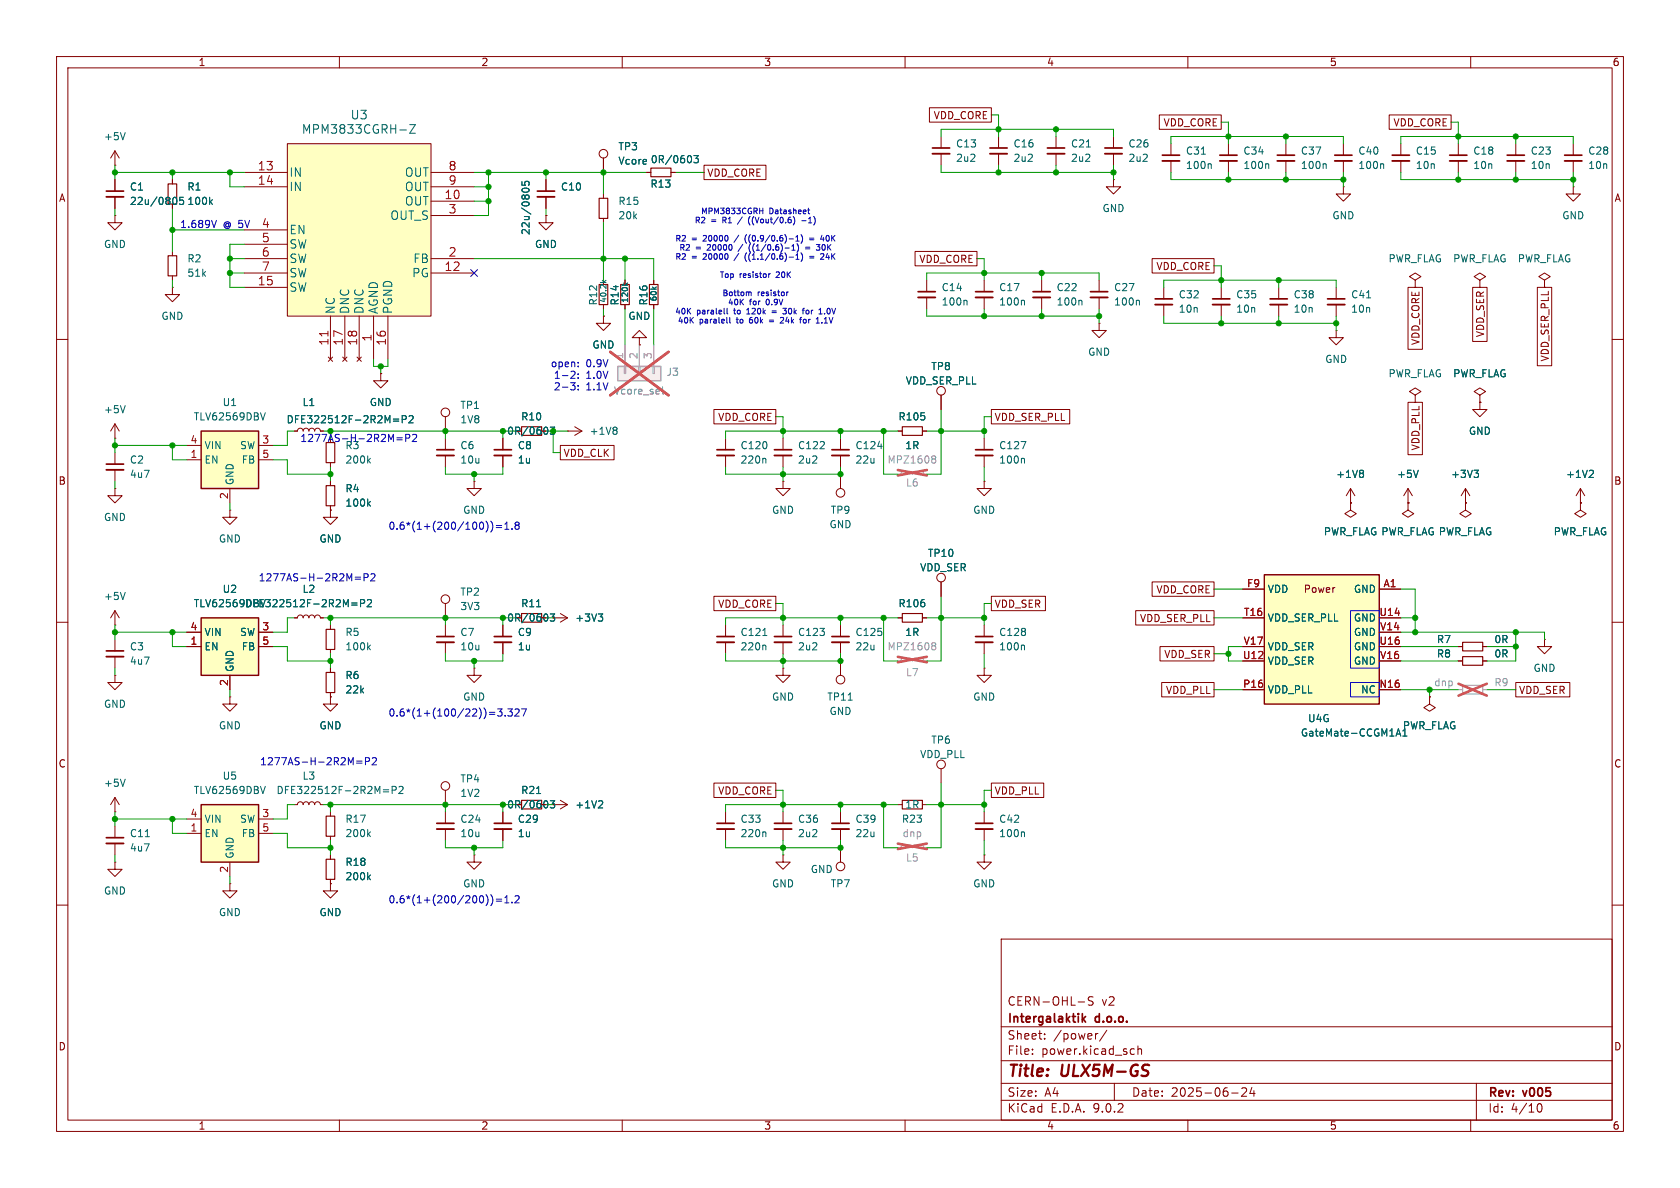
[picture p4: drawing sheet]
<svg xmlns="http://www.w3.org/2000/svg" width="297mm" height="210mm" viewBox="0 0 297 210" stroke-linecap="round" stroke-linejoin="round" font-family="sans-serif">
<defs><g id="words">
<g font-size="2.8" fill="#840000">
<text x="178" y="190.9">Title:</text>
<text x="187.7" y="190.9">ULX5M-GS</text>
</g>
<g font-size="2.1" fill="#006464">
<text x="53.3" y="23.9">MPM3833CGRH-Z</text>
<text x="61.9" y="21.3">U3</text>
<text x="51.1" y="31.5">IN</text>
<text x="51.1" y="34">IN</text>
<text x="71.5" y="31.5">OUT</text>
<text x="71.5" y="34">OUT</text>
<text x="51.1" y="41.6">EN</text>
<text x="68.9" y="39.1">OUT_S</text>
<text x="71.5" y="36.5">OUT</text>
<text x="51.1" y="44.2">SW</text>
<text x="51.1" y="46.7">SW</text>
<text x="73" y="46.7">FB</text>
<text x="51.1" y="49.2">SW</text>
<text x="51.1" y="51.8">SW</text>
<text x="72.8" y="49.2">PG</text>
<text x="59.4" y="55.6" transform="rotate(-90 59.4 55.6)">NC</text>
<text x="61.9" y="55.6" transform="rotate(-90 61.9 55.6)">DNC</text>
<text x="64.5" y="55.6" transform="rotate(-90 64.5 55.6)">DNC</text>
<text x="67" y="55.6" transform="rotate(-90 67 55.6)">AGND</text>
<text x="69.6" y="55.6" transform="rotate(-90 69.6 55.6)">PGND</text>
</g>
<g font-size="2.1" fill="#a90000">
<text x="45.5" y="30.2">13</text>
<text x="45.5" y="32.8">14</text>
<text x="78.5" y="35.3">10</text>
<text x="79.2" y="30.2">8</text>
<text x="79.2" y="32.8">9</text>
<text x="46.2" y="40.4">4</text>
<text x="79.2" y="37.8">3</text>
<text x="46.2" y="42.9">5</text>
<text x="46.2" y="45.5">6</text>
<text x="79.2" y="45.5">2</text>
<text x="45.5" y="50.5">15</text>
<text x="46.2" y="48">7</text>
<text x="78.5" y="48">12</text>
<text x="58.2" y="61.2" transform="rotate(-90 58.2 61.2)">11</text>
<text x="60.7" y="61.2" transform="rotate(-90 60.7 61.2)">17</text>
<text x="63.2" y="61.2" transform="rotate(-90 63.2 61.2)">18</text>
<text x="65.8" y="60.5" transform="rotate(-90 65.8 60.5)">1</text>
<text x="68.3" y="61.2" transform="rotate(-90 68.3 61.2)">16</text>
</g>
<g font-size="2.1" fill="#840000">
<text x="178" y="178">CERN-OHL-S</text>
<text x="194.7" y="178">v2</text>
<text x="178" y="184">Sheet:</text>
<text x="178" y="181.2">Intergalaktik</text>
<text x="186.2" y="184">/power/</text>
<text x="193.7" y="181.2">d.o.o.</text>
<text x="178" y="186.7">File:</text>
<text x="184.1" y="186.7">power.kicad_sch</text>
<text x="178" y="196.9">KiCad</text>
<text x="178" y="194.1">Size:</text>
<text x="184.7" y="194.1">A4</text>
<text x="185.7" y="196.9">E.D.A.</text>
<text x="193.3" y="196.9">9.0.2</text>
<text x="200" y="194.1">Date:</text>
<text x="207" y="194.1">2025-06-24</text>
<text x="263" y="194.3">Rev:</text>
<text x="263" y="196.9">Id:</text>
<text x="267.1" y="196.9">4/10</text>
<text x="269.4" y="194.3">v005</text>
</g>
<g font-size="1.8" fill="#840000">
<text x="35" y="11.9">1</text>
<text x="85" y="11.9">2</text>
<text x="135" y="11.9">3</text>
<text x="185" y="11.9">4</text>
<text x="235" y="11.9">5</text>
<text x="285" y="11.9">6</text>
<text x="165" y="21.3">VDD_CORE</text>
<text x="205.6" y="22.5">VDD_CORE</text>
<text x="246.2" y="22.5">VDD_CORE</text>
<text x="10.3" y="35.9">A</text>
<text x="124.9" y="31.4">VDD_CORE</text>
<text x="285.3" y="35.9">A</text>
<text x="162.4" y="46.7">VDD_CORE</text>
<text x="204.3" y="47.9">VDD_CORE</text>
<text x="262.6" y="59.7" transform="rotate(-90 262.6 59.7)">VDD_SER</text>
<text x="251.1" y="61.1" transform="rotate(-90 251.1 61.1)">VDD_CORE</text>
<text x="274" y="64" transform="rotate(-90 274 64)">VDD_SER_PLL</text>
<text x="89.6" y="77.1">0R/0603</text>
<text x="126.9" y="74.6">VDD_CORE</text>
<text x="175.7" y="74.6">VDD_SER_PLL</text>
<text x="99.5" y="81">VDD_CLK</text>
<text x="251.1" y="79.7" transform="rotate(-90 251.1 79.7)">VDD_PLL</text>
<text x="10.3" y="85.9">B</text>
<text x="285.3" y="85.9">B</text>
<text x="126.9" y="107.6">VDD_CORE</text>
<text x="175.7" y="107.6">VDD_SER</text>
<text x="204.3" y="105.1">VDD_CORE</text>
<text x="230.4" y="105">Power</text>
<text x="89.6" y="110.1">0R/0603</text>
<text x="201.4" y="110.2">VDD_SER_PLL</text>
<text x="205.7" y="116.5">VDD_SER</text>
<text x="206" y="122.9">VDD_PLL</text>
<text x="268.4" y="122.9">VDD_SER</text>
<text x="10.3" y="135.9">C</text>
<text x="285.3" y="135.9">C</text>
<text x="89.6" y="143.1">0R/0603</text>
<text x="126.9" y="140.7">VDD_CORE</text>
<text x="175.7" y="140.7">VDD_PLL</text>
<text x="10.3" y="185.9">D</text>
<text x="285.3" y="185.9">D</text>
<text x="35" y="199.9">1</text>
<text x="85" y="199.9">2</text>
<text x="135" y="199.9">3</text>
<text x="185" y="199.9">4</text>
<text x="235" y="199.9">5</text>
<text x="285" y="199.9">6</text>
</g>
<g font-size="1.8" fill="#006464">
<text x="18.3" y="25">+5V</text>
<text x="109.2" y="26.8">TP3</text>
<text x="109.2" y="29.3">Vcore 0R/0603</text>
<text x="168.9" y="26.3">C13</text>
<text x="168.9" y="28.8">2u2</text>
<text x="179.1" y="26.3">C16</text>
<text x="179.1" y="28.8">2u2</text>
<text x="189.2" y="26.3">C21</text>
<text x="189.2" y="28.8">2u2</text>
<text x="199.4" y="26.3">C26</text>
<text x="199.4" y="28.8">2u2</text>
<text x="209.6" y="27.5">C31</text>
<text x="219.7" y="27.5">C34</text>
<text x="229.9" y="27.5">C37</text>
<text x="240" y="27.5">C40</text>
<text x="250.2" y="27.5">C15</text>
<text x="260.4" y="27.5">C18</text>
<text x="270.5" y="27.5">C23</text>
<text x="280.7" y="27.5">C28</text>
<text x="22.9" y="33.9">C1</text>
<text x="33" y="33.9">R1</text>
<text x="99.1" y="33.9">C10</text>
<text x="114.9" y="33.4">R13</text>
<text x="209.6" y="30.1">100n</text>
<text x="219.7" y="30.1">100n</text>
<text x="229.9" y="30.1">100n</text>
<text x="240" y="30.1">100n</text>
<text x="250.2" y="30.1">10n</text>
<text x="260.4" y="30.1">10n</text>
<text x="270.5" y="30.1">10n</text>
<text x="280.7" y="30.1">10n</text>
<text x="22.9" y="36.4">22u/0805</text>
<text x="33" y="36.4">100k</text>
<text x="93.8" y="41.6" transform="rotate(-90 93.8 41.6)">22u/0805</text>
<text x="109.2" y="39">20k</text>
<text x="109.2" y="36.4">R15</text>
<text x="194.8" y="37.7">GND</text>
<text x="235.5" y="39">GND</text>
<text x="276.1" y="39">GND</text>
<text x="18.3" y="44">GND</text>
<text x="33" y="46.6">R2</text>
<text x="94.5" y="44">GND</text>
<text x="245.4" y="46.6">PWR_FLAG</text>
<text x="256.8" y="46.6">PWR_FLAG</text>
<text x="268.2" y="46.6">PWR_FLAG</text>
<text x="33" y="49.1">51k</text>
<text x="166.4" y="51.7">C14</text>
<text x="176.5" y="51.7">C17</text>
<text x="186.7" y="51.7">C22</text>
<text x="196.9" y="51.7">C27</text>
<text x="208.3" y="52.9">C32</text>
<text x="218.4" y="52.9">C35</text>
<text x="228.6" y="52.9">C38</text>
<text x="238.8" y="52.9">C41</text>
<text x="28.4" y="56.7">GND</text>
<text x="105.8" y="54.1" transform="rotate(-90 105.8 54.1)">R12</text>
<text x="109.6" y="54.1" transform="rotate(-90 109.6 54.1)">R14</text>
<text x="111" y="56.7">GND</text>
<text x="114.7" y="54.1" transform="rotate(-90 114.7 54.1)">R16</text>
<text x="166.4" y="54.2">100n</text>
<text x="176.5" y="54.2">100n</text>
<text x="186.7" y="54.2">100n</text>
<text x="196.9" y="54.2">100n</text>
<text x="208.3" y="55.5">10n</text>
<text x="218.4" y="55.5">10n</text>
<text x="228.6" y="55.5">10n</text>
<text x="238.8" y="55.5">10n</text>
<text x="104.6" y="61.8">GND</text>
<text x="164.5" y="65.6">TP8</text>
<text x="192.3" y="63.1">GND</text>
<text x="234.2" y="64.4">GND</text>
<text x="39.3" y="72">U1</text>
<text x="53.4" y="72">L1</text>
<text x="65.3" y="72">GND</text>
<text x="160" y="68.2">VDD_SER_PLL</text>
<text x="245.4" y="66.9">PWR_FLAG</text>
<text x="256.8" y="66.9">PWR_FLAG</text>
<text x="18.3" y="73.3">+5V</text>
<text x="34.2" y="74.5">TLV62569DBV</text>
<text x="50.6" y="75">DFE322512F-2R2M=P2</text>
<text x="81.3" y="72.5">TP1</text>
<text x="81.3" y="75">1V8</text>
<text x="92" y="74.5">R10</text>
<text x="104.1" y="77.1">+1V8</text>
<text x="158.7" y="74.5">R105</text>
<text x="259.6" y="77.1">GND</text>
<text x="22.9" y="82.1">C2</text>
<text x="36.1" y="79.6">VIN</text>
<text x="36.1" y="82.1">EN</text>
<text x="42.3" y="79.6">SW</text>
<text x="42.7" y="82.1">FB</text>
<text x="61" y="79.6">R3</text>
<text x="61" y="82.1">200k</text>
<text x="81.3" y="79.6">C6</text>
<text x="81.3" y="82.1">10u</text>
<text x="91.4" y="79.6">C8</text>
<text x="91.4" y="82.1">1u</text>
<text x="130.8" y="79.6">C120</text>
<text x="130.8" y="82.1">220n</text>
<text x="141" y="79.6">C122</text>
<text x="141" y="82.1">2u2</text>
<text x="151.1" y="79.6">C124</text>
<text x="151.1" y="82.1">22u</text>
<text x="159.9" y="79.6">1R</text>
<text x="176.5" y="79.6">C127</text>
<text x="176.5" y="82.1">100n</text>
<text x="22.9" y="84.7">4u7</text>
<text x="41.5" y="85.9" transform="rotate(-90 41.5 85.9)">GND</text>
<text x="61" y="87.2">R4</text>
<text x="61" y="89.8">100k</text>
<text x="236.1" y="84.7">+1V8</text>
<text x="246.9" y="84.7">+5V</text>
<text x="256.4" y="84.7">+3V3</text>
<text x="276.8" y="84.7">+1V2</text>
<text x="18.3" y="92.3">GND</text>
<text x="81.8" y="91">GND</text>
<text x="136.4" y="91">GND</text>
<text x="146.6" y="93.6">GND</text>
<text x="146.8" y="91">TP9</text>
<text x="172" y="91">GND</text>
<text x="233.9" y="94.8">PWR_FLAG PWR_FLAG PWR_FLAG</text>
<text x="274.6" y="94.8">PWR_FLAG</text>
<text x="38.6" y="96.1">GND</text>
<text x="56.4" y="96.1">GND</text>
<text x="162.6" y="101.2">VDD_SER</text>
<text x="163.9" y="98.7">TP10</text>
<text x="18.3" y="106.3">+5V</text>
<text x="34.2" y="107.5">TLV62569DBV</text>
<text x="39.3" y="105">U2</text>
<text x="43.2" y="107.5">DFE322512F-2R2M=P2</text>
<text x="53.4" y="105">L2</text>
<text x="81.3" y="105.5">TP2</text>
<text x="92" y="107.5">R11</text>
<text x="158.7" y="107.5">R106</text>
<text x="224" y="105">VDD</text>
<text x="239.3" y="105">GND</text>
<text x="36.1" y="112.6">VIN</text>
<text x="42.3" y="112.6">SW</text>
<text x="61" y="112.6">R5</text>
<text x="81.3" y="112.6">C7</text>
<text x="81.3" y="108.1">3V3</text>
<text x="91.4" y="112.6">C9</text>
<text x="101.6" y="110.1">+3V3</text>
<text x="130.8" y="112.6">C121</text>
<text x="141" y="112.6">C123</text>
<text x="151.1" y="112.6">C125</text>
<text x="159.9" y="112.6">1R</text>
<text x="176.5" y="112.6">C128</text>
<text x="224" y="110.1">VDD_SER_PLL</text>
<text x="239.3" y="110.1">GND</text>
<text x="239.3" y="112.6">GND</text>
<text x="253.9" y="113.9">R7</text>
<text x="264.1" y="113.9">0R</text>
<text x="22.9" y="115.2">C3</text>
<text x="22.9" y="117.7">4u7</text>
<text x="36.1" y="115.2">EN</text>
<text x="41.5" y="118.9" transform="rotate(-90 41.5 118.9)">GND</text>
<text x="42.7" y="115.2">FB</text>
<text x="61" y="115.2">100k</text>
<text x="81.3" y="115.2">10u</text>
<text x="91.4" y="115.2">1u</text>
<text x="130.8" y="115.2">220n</text>
<text x="141" y="115.2">2u2</text>
<text x="151.1" y="115.2">22u</text>
<text x="176.5" y="115.2">100n</text>
<text x="224" y="115.2">VDD_SER</text>
<text x="224" y="117.7">VDD_SER</text>
<text x="239.3" y="115.2">GND</text>
<text x="239.3" y="117.7">GND</text>
<text x="253.9" y="116.4">R8</text>
<text x="264.1" y="116.4">0R</text>
<text x="271" y="119">GND</text>
<text x="18.3" y="125.3">GND</text>
<text x="61" y="120.2">R6</text>
<text x="61" y="122.8">22k</text>
<text x="81.8" y="124.1">GND</text>
<text x="136.4" y="124.1">GND</text>
<text x="146.2" y="124.1">TP11</text>
<text x="172" y="124.1">GND</text>
<text x="224" y="122.8">VDD_PLL</text>
<text x="240.5" y="122.8">NC</text>
<text x="38.6" y="129.1">GND</text>
<text x="56.4" y="129.1">GND</text>
<text x="146.6" y="126.6">GND</text>
<text x="164.5" y="131.7">TP6</text>
<text x="229.9" y="130.4">GateMate-CCGM1A1</text>
<text x="231.1" y="127.9">U4G</text>
<text x="247.9" y="129.1">PWR_FLAG</text>
<text x="162.6" y="134.2">VDD_PLL</text>
<text x="18.3" y="139.3">+5V</text>
<text x="34.2" y="140.6">TLV62569DBV</text>
<text x="39.3" y="138">U5</text>
<text x="48.8" y="140.6">DFE322512F-2R2M=P2</text>
<text x="53.4" y="138">L3</text>
<text x="81.3" y="138.5">TP4</text>
<text x="81.3" y="141.1">1V2</text>
<text x="92" y="140.6">R21</text>
<text x="101.6" y="143.1">+1V2</text>
<text x="159.9" y="143.1">1R</text>
<text x="22.9" y="148.2">C11</text>
<text x="36.1" y="145.6">VIN</text>
<text x="36.1" y="148.2">EN</text>
<text x="42.3" y="145.6">SW</text>
<text x="42.7" y="148.2">FB</text>
<text x="61" y="145.6">R17</text>
<text x="61" y="148.2">200k</text>
<text x="81.3" y="145.6">C24</text>
<text x="81.3" y="148.2">10u</text>
<text x="91.4" y="148.2">1u</text>
<text x="91.4" y="145.6">C29</text>
<text x="130.8" y="148.2">220n</text>
<text x="130.8" y="145.6">C33</text>
<text x="141" y="145.6">C36</text>
<text x="141" y="148.2">2u2</text>
<text x="151.1" y="145.6">C39</text>
<text x="151.1" y="148.2">22u</text>
<text x="159.3" y="145.6">R23</text>
<text x="176.5" y="148.2">100n</text>
<text x="176.5" y="145.6">C42</text>
<text x="22.9" y="150.7">4u7</text>
<text x="41.5" y="151.9" transform="rotate(-90 41.5 151.9)">GND</text>
<text x="61" y="153.3">R18</text>
<text x="61" y="155.8">200k</text>
<text x="143.2" y="154.5">GND</text>
<text x="18.3" y="158.3">GND</text>
<text x="81.8" y="157.1">GND</text>
<text x="136.4" y="157.1">GND</text>
<text x="146.8" y="157.1">TP7</text>
<text x="172" y="157.1">GND</text>
<text x="38.6" y="162.2">GND</text>
<text x="56.4" y="162.2">GND</text>
</g>
<g font-size="1.8" fill="#0000c2">
<text x="31.7" y="40.4">1.689V</text>
<text x="39.5" y="40.4">@ 5V</text>
<text x="97.3" y="65">open:</text>
<text x="103.6" y="65">0.9V</text>
<text x="98" y="67">1-2:</text>
<text x="98" y="69.1">2-3:</text>
<text x="103.8" y="67">1.0V</text>
<text x="103.8" y="69.1">1.1V</text>
<text x="53" y="78.3">1277AS-H-2R2M=P2</text>
<text x="68.6" y="93.7">0.6*(1+(200/100))=1.8</text>
<text x="45.6" y="103">1277AS-H-2R2M=P2</text>
<text x="68.6" y="126.8">0.6*(1+(100/22))=3.327</text>
<text x="45.9" y="135.5">1277AS-H-2R2M=P2</text>
<text x="68.6" y="159.8">0.6*(1+(200/200))=1.2</text>
</g>
<g font-size="1.8" fill="#aaa">
<text x="110.2" y="63.6" transform="rotate(-90 110.2 63.6)">1</text>
<text x="112.8" y="63.6" transform="rotate(-90 112.8 63.6)">2</text>
<text x="115.3" y="63.6" transform="rotate(-90 115.3 63.6)">3</text>
</g>
<g font-size="1.8" fill="#989898">
<text x="108.4" y="70">Vcore_sel</text>
<text x="117.8" y="66.6">J3</text>
<text x="156.8" y="82.1">MPZ1608</text>
<text x="160.1" y="86.2">L6</text>
<text x="156.8" y="115.2">MPZ1608</text>
<text x="160.1" y="119.7">L7</text>
<text x="253.4" y="121.5">dnp</text>
<text x="264.1" y="121.5">R9</text>
<text x="159.5" y="148.2">dnp</text>
<text x="160.1" y="152.5">L5</text>
</g>
<g font-size="1.8" fill="#a90000">
<text x="33.6" y="78.5">4</text>
<text x="33.6" y="81">1</text>
<text x="46.3" y="78.5">3</text>
<text x="46.3" y="81">5</text>
<text x="40.4" y="88.3" transform="rotate(-90 40.4 88.3)">2</text>
<text x="220.4" y="103.9">F9</text>
<text x="244.5" y="103.9">A1</text>
<text x="33.6" y="111.5">4</text>
<text x="46.3" y="111.5">3</text>
<text x="219.8" y="109">T16</text>
<text x="243.8" y="109">U14</text>
<text x="243.9" y="111.5">V14</text>
<text x="33.6" y="114">1</text>
<text x="46.3" y="114">5</text>
<text x="219.6" y="116.6">U12</text>
<text x="219.8" y="114">V17</text>
<text x="243.8" y="114">U16</text>
<text x="243.9" y="116.6">V16</text>
<text x="40.4" y="121.4" transform="rotate(-90 40.4 121.4)">2</text>
<text x="219.7" y="121.7">P16</text>
<text x="243.8" y="121.7">N16</text>
<text x="33.6" y="144.5">4</text>
<text x="33.6" y="147.1">1</text>
<text x="46.3" y="144.5">3</text>
<text x="46.3" y="147.1">5</text>
<text x="40.4" y="154.4" transform="rotate(-90 40.4 154.4)">2</text>
</g>
<g font-size="1.4" fill="#0000c2">
<text x="122.7" y="39.7">R2</text>
<text x="123.8" y="38.1">MPM3833CGRH</text>
<text x="125.7" y="39.7">=</text>
<text x="127.9" y="39.7">R1</text>
<text x="133" y="39.7">((Vout/0.6)</text>
<text x="136" y="38.1">Datasheet</text>
<text x="142.7" y="39.7">-1)</text>
<text x="119.3" y="42.9">R2</text>
<text x="119.3" y="46.1">R2</text>
<text x="120" y="44.5">R2</text>
<text x="122.3" y="42.9">=</text>
<text x="122.3" y="46.1">=</text>
<text x="123" y="44.5">=</text>
<text x="124.5" y="42.9">20000</text>
<text x="124.5" y="46.1">20000</text>
<text x="125.2" y="44.5">20000</text>
<text x="131" y="44.5">/</text>
<text x="132.4" y="42.9">((0.9/0.6)-1)</text>
<text x="132.4" y="46.1">((1.1/0.6)-1)</text>
<text x="133.1" y="44.5">((1/0.6)-1)</text>
<text x="143.3" y="44.5">=</text>
<text x="145.6" y="44.5">30K</text>
<text x="146.3" y="42.9">40K</text>
<text x="146.3" y="46.1">24K</text>
<text x="127.1" y="49.3">Top</text>
<text x="127.6" y="52.6">Bottom</text>
<text x="130.7" y="49.3">resistor</text>
<text x="133.9" y="52.6">resistor</text>
<text x="137.4" y="49.3">20K</text>
<text x="119.3" y="55.8">40K</text>
<text x="119.7" y="57.4">40K</text>
<text x="123.2" y="55.8">paralell</text>
<text x="123.7" y="57.4">paralell</text>
<text x="128.6" y="54.2">40K</text>
<text x="130" y="55.8">to</text>
<text x="130.4" y="57.4">to</text>
<text x="132.5" y="55.8">120k</text>
<text x="132.5" y="54.2">for</text>
<text x="132.9" y="57.4">60k</text>
<text x="135.6" y="54.2">0.9V</text>
<text x="138.9" y="57.4">24k</text>
<text x="139.4" y="55.8">30k</text>
<text x="142.7" y="57.4">for</text>
<text x="143.1" y="55.8">for</text>
<text x="145.8" y="57.4">1.1V</text>
<text x="146.3" y="55.8">1.0V</text>
</g>
<g font-size="1.4" fill="#006464">
<text x="107.4" y="53.6" transform="rotate(-90 107.4 53.6)">40.2k</text>
<text x="111.2" y="53.6" transform="rotate(-90 111.2 53.6)">120k</text>
<text x="116.3" y="53.4" transform="rotate(-90 116.3 53.4)">60k</text>
</g>
</g></defs>
<g fill="none" stroke="#840000" stroke-width=".18">
<path d="M10 10h277v190h-277zM12 12h273v186h-273zM60 10v2M110 10v2M160 10v2M210 10v2M260 10v2M20.3 38.1v1.3h1.3l-1.3 1.2-1.3-1.2h1.3M20.3 38.1h.1M20.3 29.2h.1M20.3 26.7v2.5M20.3 31.8v2"/>
<path d="M20.3 34.8v2M20.3 26.7l-.7 1.2M20.3 26.7l.8 1.2M30.5 31.8v.7M106.7 34.3v.8M106.7 38.6v.8M196.8 31.8v1.2h1.3l-1.3 1.3-1.2-1.3h1.2M196.8 31.8h.1M196.8 24.1v2.1M196.8 27.2v2M207 25.4v2M207 28.4v2.1"/>
<path d="M217.2 25.4v2M217.2 28.4v2.1M30.5 50.8v1.3h1.2l-1.2 1.2-1.3-1.2h1.3M30.5 50.8h.1M30.5 44.5v.7M30.5 48.8v.7M194.3 49.5v2.1M194.3 52.6v2M205.7 50.8v2M205.7 53.8v2.1M215.9 50.8v2M215.9 53.8v2.1"/>
<path d="M10 60h2M52.1 76.2h.5l.1-.4 .4-.1 .3 .1 .2 .4 .1-.4 .4-.1 .4 .1 .1 .4 .2-.4 .3-.1 .4 .1 .1 .4 .2-.4 .3-.1 .4 .1 .1 .4h.5M285 60h2M58.4 81.8v.8M279.4 88.9v1.3l1 .6-1 .6-1-.6 1-.6M279.4 88.9h.1M279.4 86.4l-.8 1.2M279.4 86.4l.8 1.2M279.4 86.4v2.5M10 110h2M20.3 119.4v1.3h1.3l-1.3 1.2-1.3-1.2h1.3M20.3 119.4h.1"/>
<path d="M20.3 110.5h.1M20.3 108v2.5M20.3 113v2.1M20.3 116.1v2M20.3 108l-.7 1.2M20.3 108l.8 1.2M52.1 109.2h.5l.1-.3 .4-.2 .3 .2 .2 .3 .1-.3 .4-.2 .4 .2 .1 .3 .2-.3 .3-.2 .4 .2 .1 .3 .2-.3 .3-.2 .4 .2 .1 .3h.5M285 110h2M10 160h2M177 166h108v32h-108zM190.6 177.1h1.1M193.2 176.3l-.5-.1-.2 .1v.5l.6 .3 .1 .3-.2 .3-.6-.1"/>
<path d="M285 160h2M60 198v2M110 198v2M160 198v2M177 194.5h108M177 191.5h108M177 187.5h108M177 181.5h108M182.5 186.3v.1M182.5 185.5v.1M184.7 183.6v.1M184.7 182.8v.1"/>
<path d="M194.1 182.7l-.3 .1M195.7 182.1l-1.3 2M197 191.5v3M200.1 185.4l.4 .1M200.5 186.3l-.4 .1M201.2 185.5l.2-.1 .3 .1 .1 .9M201.2 184.9v1.5M210 198v2M217.7 193.2h1.2M219.5 192.4l.6-.1 .2 .1 .1 .3-.9 1.1h.9M221.3 192.2l-.3 1.1h.9M221.7 192.8v1"/>
<path d="M260 198v2M261 191.5v6.5M271.7 195.7l.2-.5 .2-.1a.81 .81 0 0 1 .6 .6 .81 .81 0 0 1-.3 .8h-.4l-.3-.5"/>
</g>
<path d="M202.9 188.2l.3 .1" fill="none" stroke="#840000" stroke-width=".4"/>
<path d="M18.8 33.8h3M195.3 26.2h3.1M205.5 27.4h3M215.6 27.4h3.1M192.8 51.6h3M204.2 52.8h3.1M214.4 52.8h3M18.8 115.1h3M191.3 179.2v1.5M191.9 179.7l-.6 .6M191.5 180.1l.4 .6" fill="none" stroke="#840000" stroke-width=".3"/>
<path d="M18.8 34.8h3M195.3 27.2h3.1M205.5 28.4h3M215.6 28.4h3.1M192.8 52.6h3M204.2 53.8h3.1M214.4 53.8h3M18.8 116.1h3" fill="none" stroke="#840000" stroke-width=".33"/>
<g fill="none" stroke="#006464" stroke-width=".18">
<path d="M22.1 23.4l-.4 1.3M30.7 34.9h.1a.68 .68 0 0 1 .5 .6 .68 .68 0 0 1-.5 .6h-.1M32.4 34.9h-.6l-.1 .6 .2-.1h.4l.2 .2-.1 .4-.2 .1-.5-.1M37.2 35.7l.3 .4M37.5 35.3l-.4 .5M212.4 27.3h.7M214 28.9l.1 .2v.7M224.1 28.9l.2 .2v.7M201.3 53.1l.1 .2v.6M69.5 74.1h1M69.5 74.4h1M71.1 74.1h.6l.1-.2v-.3l-.7-.1v1.2"/>
<path d="M72.3 73.6l.5-.1 .2 .3-.7 .9h.7M65.1 81.4l.4 .5M65.5 81l-.5 .5M281.5 83.1l.2 .3-.1 .3-.7 .7h.8M22.1 104.7l-.4 1.3M62.2 106.6h.9M62.2 107h.9M63.7 106.7l.6-.1 .2-.2-.1-.3-.7-.1v1.3M65 106.1l.4-.1 .3 .4-.8 .9h.8"/>
</g>
<path d="M29.7 32.5h1.5v3.6h-1.5zM105.9 35.1h1.5v3.5h-1.5zM29.7 45.2h1.5v3.6h-1.5zM57.7 78.2h1.5v3.6h-1.5z" fill="none" stroke="#840000" stroke-width=".2"/>
<path d="M35.6 109.2h10.1v10.2h-10.1z" fill="#ffffc2"/>
<path d="M35.6 109.2h10.1v10.2h-10.1z" fill="none" stroke="#840000" stroke-width=".25"/>
<g fill="none" stroke="#840000" stroke-width=".18">
<path d="M114.3 30.5h.8M118.6 30.5h.8M106.7 55.9v1.3h1.2l-1.2 1.2-1.3-1.2h1.3M106.7 55.9h.1M106.7 49.5v.8M106.7 53.8v.8M20.3 77.5h.1M20.3 74.9v2.6M20.3 74.9l-.7 1.3M20.3 74.9l.8 1.3M100.3 76.2h.1M100.3 76.2h2.6"/>
<path d="M101.6 75.4l1.3 .8M102.9 76.2l-1.3 .8M20.3 86.4v1.2h1.3l-1.3 1.3-1.3-1.3h1.3M20.3 86.4h.1M20.3 80v2M20.3 83.1v2M40.6 90.2v1.2h1.3l-1.3 1.3-1.2-1.3h1.2M40.6 90.2h.1M238.8 88.9h.1M238.8 88.9v1.3l1 .6-1 .6-1.1-.6 1.1-.6M238.8 86.4l-.8 1.2M238.8 86.4l.7 1.2"/>
<path d="M238.8 86.4v2.5M248.9 88.9v1.3l1 .6-1 .6-1-.6 1-.6M248.9 88.9h.1M248.9 86.4l-.7 1.2M248.9 86.4l.8 1.2M248.9 86.4v2.5M259.1 88.9h.1M259.1 88.9v1.3l1 .6-1 .6-1-.6 1-.6M259.1 86.4l-.8 1.2M259.1 86.4l.7 1.2M259.1 86.4v2.5M33 111.8h2.6"/>
<path d="M33 114.3h2.6M40.6 119.4v2.5M45.7 111.8h2.6M45.7 114.3h2.6M58.4 110.5v.8M58.4 114.8v.8M257.8 114.3h.8M257.8 116.8h.8M262.1 114.3h.8M262.1 116.8h.8M273 113v1.3h1.3l-1.3 1.3-1.2-1.3h1.2M273 113h.1"/>
<path d="M40.6 123.2v1.3h1.3l-1.3 1.2-1.2-1.2h1.2M40.6 123.2h.1M252.7 123.2v1.3l1 .6-1 .6-1-.6 1-.6M252.7 123.2h.1"/>
</g>
<g fill="none" stroke="#006464" stroke-width=".18">
<path d="M122.2 27.7v.8M122.7 27.5h.8l-.5 .5 .4 .1v.6l-.2 .1-.5-.1M106.5 49.6l.3 .3M107.1 49.6l-.3 .2M22.1 71.7l-.4 1.3M96.8 75.8v.7M97.3 75.5h.8l-.5 .5 .4 .1v.6l-.2 .1-.5-.1M108.8 75.5l.3 .3-.3 .3 .3 .2v.2l-.3 .3M240.8 83.1l.3 .3-.3 .3 .3 .2v.3l-.3 .2M250.7 83.1l-.4 1.3M260.6 83.1h.8l-.4 .5M261.1 83.6l.3 .3v.3l-.3 .2"/>
<path d="M65.1 114.4l.4 .5M65.5 114l-.5 .5"/>
</g>
<path d="M115.1 29.7h3.5v1.5h-3.5zM105.9 50.3h1.5v3.5h-1.5zM92.2 75.4h3.6v1.6h-3.6zM57.7 111.3h1.5v3.5h-1.5zM258.6 116.1h3.5v1.5h-3.5zM258.6 113.5h3.5v1.6h-3.5z" fill="none" stroke="#840000" stroke-width=".2"/>
<path d="M18.8 82h3" fill="none" stroke="#840000" stroke-width=".3"/>
<path d="M18.8 83.1h3" fill="none" stroke="#840000" stroke-width=".33"/>
<path d="M258.6 121.2h3.5v1.5h-3.5z" fill="none" stroke="#a1a1a1" stroke-width=".2"/>
<path d="M257.8 121.9h.8M262.1 121.9h.8" fill="none" stroke="#a1a1a1" stroke-width=".18"/>
<path d="M257.8 120.9l5.1 2.1M262.9 120.9l-5.1 2.1" fill="none" stroke="#e65255" stroke-width=".46"/>
<path d="M35.6 76.2h10.1v10.2h-10.1z" fill="#ffffc2"/>
<path d="M35.6 76.2h10.1v10.2h-10.1z" fill="none" stroke="#840000" stroke-width=".25"/>
<g fill="none" stroke="#840000" stroke-width=".18">
<path d="M106.7 27.9v2.6M166.4 24.1v2.1M166.4 27.2v2M176.5 24.1v2.1M176.5 27.2v2M186.7 24.1v2.1M186.7 27.2v2M110.5 49.5v.8M110.5 53.8v.8M163.8 49.5v2.1M163.8 52.6v2M174 49.5v2.1"/>
<path d="M174 52.6v2M184.1 49.5v2.1M184.1 52.6v2M194.3 57.2v1.2h1.3l-1.3 1.3-1.3-1.3h1.3M194.3 57.2h.1M33 78.7h2.6M45.7 78.7h2.6M138.4 77.5v2M148.6 77.5v2M158.7 76.2h.8M163.1 76.2h.7M166.4 69.9v2.5"/>
<path d="M174 77.5v2M33 81.3h2.6M40.6 86.4v2.5M45.7 81.3h2.6M58.4 90.2v1.2h1.3l-1.3 1.3-1.3-1.3h1.3M58.4 90.2h.1M58.4 85.1v.8M58.4 89.4v.8M138.4 85.1v1.3h1.3l-1.3 1.2-1.2-1.2h1.2M138.4 85.1h.1M138.4 80.5v2.1M148.6 80.5v2.1"/>
<path d="M148.6 83.8v2.6M174 85.1v1.3h1.3l-1.3 1.2-1.3-1.2h1.3M174 85.1h.1M174 80.5v2.1M128.3 110.5v2M128.3 113.5v2.1M174 118.1v1.3h1.3l-1.3 1.3-1.3-1.3h1.3M174 118.1h.1M166.4 135.9v2.5M20.3 152.4v1.3h1.3l-1.3 1.2-1.3-1.2h1.3M20.3 152.4h.1M20.3 146.1v2"/>
<path d="M20.3 149.1v2M138.4 151.1v1.3h1.3l-1.3 1.3-1.2-1.3h1.2M138.4 151.1h.1M158.7 142.2h.8M163.1 142.2h.7M174 151.1v1.3h1.3l-1.3 1.3-1.3-1.3h1.3M174 151.1h.1M174 143.5v2M174 146.6v2"/>
<circle cx="106.7" cy="27.2" r=".76"/>
<circle cx="166.4" cy="69.1" r=".76"/>
<circle cx="148.6" cy="87.1" r=".76"/>
<circle cx="166.4" cy="135.1" r=".76"/>
</g>
<g fill="none" stroke="#006464" stroke-width=".18">
<path d="M192.1 26h.7M110.3 50l.4 .4M110.9 50l-.3 .3M170.8 53.1l.2 .2v.6M180.9 53.1l.2 .2v.6M191.1 53.1l.2 .2v.6M46.9 73l-.4 1.2M155.2 78.9h.8M180.5 78.1h.9l-.6 1.2M65.1 89l.4 .5M65.5 88.6l-.5 .5M180.9 81l.2 .2v.7"/>
<path d="M134.9 112.3h.7M135.2 114l.2 .2v.7M25.7 147.9h.7M180.9 147.1l.2 .1v.7"/>
</g>
<path d="M109.7 50.3h1.6v3.5h-1.6zM159.5 75.4h3.6v1.6h-3.6zM57.7 85.9h1.5v3.5h-1.5zM159.5 141.5h3.6v1.5h-3.6z" fill="none" stroke="#840000" stroke-width=".2"/>
<path d="M158.7 83.8h.6l.1-.3 .4-.2 .3 .2 .2 .3 .1-.3 .4-.2 .3 .2 .2 .3 .1-.3 .4-.2 .4 .2 .1 .3 .2-.3 .3-.2 .4 .2 .1 .3h.5M158.7 149.9h.6l.1-.4 .4-.1 .3 .1 .2 .4 .1-.4 .4-.1 .3 .1 .2 .4 .1-.4 .4-.1 .4 .1 .1 .4 .2-.4 .3-.1 .4 .1 .1 .4h.5" fill="none" stroke="#a1a1a1" stroke-width=".18"/>
<path d="M164.9 80.6h.3l.2 .2-.2 .3M164.9 81.1h.3M165.2 81.1l.2 .3v.2l-.1 .2-.4 .1" fill="none" stroke="#989898" stroke-width=".18"/>
<path d="M158.7 83.1l5.2 .9M163.9 83.1l-5.2 .9M158.7 149.1l5.2 1M163.9 149.1l-5.2 1" fill="none" stroke="#e65255" stroke-width=".46"/>
<path d="M164.8 26.2h3.1M175 26.2h3.1M185.2 26.2h3M162.3 51.6h3.1M172.5 51.6h3M182.6 51.6h3.1M136.9 79.5h3.1M147.1 79.5h3M172.5 79.5h3M126.7 112.5h3.1M18.8 148.1h3M172.5 145.5h3" fill="none" stroke="#840000" stroke-width=".3"/>
<path d="M164.8 27.2h3.1M175 27.2h3.1M185.2 27.2h3M162.3 52.6h3.1M172.5 52.6h3M182.6 52.6h3.1M136.9 80.5h3.1M147.1 80.5h3M172.5 80.5h3M126.7 113.5h3.1M18.8 149.1h3M172.5 146.6h3" fill="none" stroke="#840000" stroke-width=".33"/>
<path d="M35.6 142.2h10.1v10.2h-10.1z" fill="#ffffc2"/>
<path d="M35.6 142.2h10.1v10.2h-10.1z" fill="none" stroke="#840000" stroke-width=".25"/>
<g fill="none" stroke="#840000" stroke-width=".18">
<path d="M113 59.7h1.3l-1.3-1.3-1.2 1.3h1.2v1.3M113 61h.1M128.3 77.5v2M128.3 80.5v2.1M138.4 110.5v2M138.4 113.5v2.1M148.6 110.5v2M148.6 113.5v2.1M158.7 109.2h.8M163.1 109.2h.7M20.3 143.5h.1M20.3 141l-.7 1.2"/>
<path d="M20.3 141l.8 1.2M20.3 141v2.5M33 144.8h2.6M33 147.3h2.6M40.6 152.4v2.5M45.7 144.8h2.6M45.7 147.3h2.6"/>
</g>
<path d="M135.2 81l.2 .2v.7M22.1 137.7l-.4 1.3M46.9 139l-.4 1.3" fill="none" stroke="#006464" stroke-width=".18"/>
<path d="M126.7 79.5h3.1M136.9 112.5h3.1M147.1 112.5h3" fill="none" stroke="#840000" stroke-width=".3"/>
<path d="M126.7 80.5h3.1M136.9 113.5h3.1M147.1 113.5h3" fill="none" stroke="#840000" stroke-width=".33"/>
<path d="M159.5 108.5h3.6v1.5h-3.6z" fill="none" stroke="#840000" stroke-width=".2"/>
<path d="M158.7 116.8h.6l.1-.3 .4-.2 .3 .2 .2 .3 .1-.3 .4-.2 .3 .2 .2 .3 .1-.3 .4-.2 .4 .2 .1 .3 .2-.3 .3-.2 .4 .2 .1 .3h.5" fill="none" stroke="#a1a1a1" stroke-width=".18"/>
<path d="M164.9 113.6h.3l.2 .3-.2 .3M164.9 114.2h.3M165.2 114.2l.2 .2v.2l-.1 .2-.4 .1" fill="none" stroke="#989898" stroke-width=".18"/>
<path d="M158.7 116.1l5.2 1M163.9 116.1l-5.2 1" fill="none" stroke="#e65255" stroke-width=".46"/>
<path d="M50.8 25.4h25.4v30.5h-25.4z" fill="#ffffc2"/>
<g fill="none" stroke="#840000" stroke-width=".18">
<path d="M43.2 30.5h7.6M43.2 33h7.6M50.8 25.4h25.4v30.5h-25.4zM76.2 30.5h7.6M76.2 33h7.6M76.2 35.6h7.6M76.2 38.1h7.6M43.2 40.6h7.6M43.2 43.2h7.6M43.2 45.7h7.6M43.2 48.3h7.6M43.2 50.8h7.6"/>
<path d="M58.4 55.9v7.6M61 55.9v7.6M63.5 55.9v7.6M66 55.9v7.6M68.6 55.9v7.6M76.2 45.7h7.6M76.2 48.3h7.6M58 63.1l.8 .8M58.8 63.1l-.8 .8M60.6 63.1l.7 .8M61.3 63.1l-.7 .8M63.1 63.1l.8 .8"/>
<path d="M63.9 63.1l-.8 .8"/>
</g>
<path d="M58 58.5v.9" fill="none" stroke="#a90000" stroke-width=".18"/>
<path d="M72.4 22h1l-1 1.6h1" fill="none" stroke="#006464" stroke-width=".18"/>
<path d="M109.2 64.8h7.6v2.5h-7.6z" fill="#f0f0f0"/>
<path d="M109.2 64.8h7.6v2.5h-7.6z" fill="none" stroke="#a1a1a1" stroke-width=".25"/>
<path d="M110.4 64.8h.2v1.2h-.2zM110.5 61v3.8M112.9 64.8h.3v1.2h-.3zM113 61v3.8M115.4 64.8h.3v1.2h-.3zM115.6 61v3.8" fill="none" stroke="#a1a1a1" stroke-width=".18"/>
<path d="M117.1 68.4v1.1l.2 .2" fill="none" stroke="#989898" stroke-width=".18"/>
<path d="M107.9 62.2l10.3 7.7M118.2 62.2l-10.3 7.7" fill="none" stroke="#e65255" stroke-width=".46"/>
<path d="M114.8 50.3h1.5v3.5h-1.5zM92.2 108.5h3.6v1.5h-3.6zM57.7 151.9h1.5v3.5h-1.5zM57.7 144.3h1.5v3.5h-1.5zM92.2 141.5h3.6v1.5h-3.6z" fill="none" stroke="#840000" stroke-width=".2"/>
<g fill="none" stroke="#840000" stroke-width=".18">
<path d="M96.5 38.1v1.3h1.3l-1.3 1.2-1.3-1.2h1.3M96.5 38.1h.1M96.5 31.8v2M96.5 34.8v2M237.5 33v1.3h1.3l-1.3 1.3-1.3-1.3h1.3M237.5 33h.1M237.5 25.4v2M237.5 28.4v2.1M268 25.4v2M268 28.4v2.1M278.1 33v1.3h1.3l-1.3 1.3-1.2-1.3h1.2M278.1 33h.1"/>
<path d="M278.1 25.4v2M278.1 28.4v2.1M115.6 49.5v.8M115.6 53.8v.8M226.1 50.8v2M226.1 53.8v2.1M236.2 58.4v1.3h1.3l-1.3 1.3-1.3-1.3h1.3M236.2 58.4h.1M236.2 50.8v2M236.2 53.8v2.1M261.6 49.5l1-.6-1-.6-1 .6 1 .6v1.3M273 49.5l1.1-.6-1.1-.6-1 .6 1 .6v1.3"/>
<path d="M273 50.8h.1M67.3 66v1.3h1.3l-1.3 1.3-1.3-1.3h1.3M67.3 66h.1M78.7 106.7v2.5M88.9 110.5v2M88.9 113.5v2.1M97.8 109.2h.1M97.8 109.2h2.5M99.1 108.5l1.2 .7M100.3 109.2l-1.2 .8M138.4 118.1v1.3h1.3l-1.3 1.3-1.2-1.3h1.2M138.4 118.1h.1"/>
<path d="M148.6 116.8v2.6M166.4 102.9v2.5M174 110.5v2M174 113.5v2.1M40.6 156.2v1.3h1.3l-1.3 1.3-1.2-1.3h1.2M40.6 156.2h.1M58.4 156.2v1.3h1.3l-1.3 1.3-1.3-1.3h1.3M58.4 156.2h.1M58.4 143.5v.8M58.4 147.8v.8M58.4 151.1v.8M58.4 155.4v.8"/>
<path d="M97.8 142.2h.1M97.8 142.2h2.5M99.1 141.5l1.2 .7M100.3 142.2l-1.2 .8M128.3 143.5v2M128.3 146.6v2M138.4 143.5v2M138.4 146.6v2M148.6 143.5v2M148.6 146.6v2M148.6 149.9v2.5"/>
<circle cx="78.7" cy="105.9" r=".76"/>
<circle cx="166.4" cy="102.1" r=".76"/>
<circle cx="148.6" cy="120.1" r=".76"/>
<circle cx="148.6" cy="153.2" r=".76"/>
</g>
<path d="M95 33.8h3M236 27.4h3M266.4 27.4h3.1M276.6 27.4h3.1M224.5 52.8h3.1M234.7 52.8h3M87.4 112.5h3M172.5 112.5h3M126.7 145.5h3.1M136.9 145.5h3.1M147.1 145.5h3" fill="none" stroke="#840000" stroke-width=".3"/>
<path d="M95 34.8h3M236 28.4h3M266.4 28.4h3.1M276.6 28.4h3.1M224.5 53.8h3.1M234.7 53.8h3M87.4 113.5h3M172.5 113.5h3M126.7 146.6h3.1M136.9 146.6h3.1M147.1 146.6h3" fill="none" stroke="#840000" stroke-width=".33"/>
<g fill="none" stroke="#006464" stroke-width=".18">
<path d="M92.3 32.1v.6l.6 .1-.1-.2v-.4l.2-.1h.4l.1 .2-.1 .5M92.3 33.8v-.1a.68 .68 0 0 1 .6-.5 .68 .68 0 0 1 .6 .5v.1M244.4 28.9l.2 .2v.7M241.6 52.7h.7M94.9 107.3h.7M96.8 108.8v.8M97.3 108.5h.8l-.5 .5 .4 .1v.6l-.2 .1-.5-.1M105.8 108.5h.7l-.4 .5M106.3 109l.2 .3v.3l-.2 .2M180.9 114l.2 .2v.7M150 123.8h.7M65.1 155l.4 .5"/>
<path d="M65.1 147.4l.4 .5M65.5 154.7l-.5 .5M65.5 147.1l-.5 .4M94.9 140.3h.7M96.8 141.8v.8M97.3 141.5h.8l-.5 .5 .4 .2v.5l-.2 .1-.5-.1M106.3 141.5l.2 .3v.3l-.7 .7h.7M135.2 147.1l.2 .1v.7"/>
</g>
<path d="M223.5 101.6h20.3v22.9h-20.3z" fill="#ffffc2"/>
<path d="M223.5 101.6h20.3v22.9h-20.3z" fill="none" stroke="#840000" stroke-width=".25"/>
<g fill="none" stroke="#840000" stroke-width=".18">
<path d="M164.3 19h11v2.6h-11zM20.3 31.8v2M20.3 34.8v2M30.5 31.8v.7M96.5 38.1h.1M96.5 31.8v2M96.5 34.8v2M106.7 27.9v2.6M114.3 30.5h.8M118.6 30.5h.8M124.5 29.2h10.9v2.6h-10.9zM205 20.3h10.9v2.6h-10.9z"/>
<path d="M227.3 25.4v2M227.3 28.4v2.1M245.6 20.3h10.9v2.6h-10.9zM247.6 25.4v2M247.6 28.4v2.1M257.8 25.4v2M257.8 28.4v2.1M106.7 55.9h.1M110.5 49.5v.8M110.5 53.8v.8M115.6 49.5v.8M115.6 53.8v.8"/>
<path d="M161.8 44.4h10.9v2.6h-10.9zM203.7 45.7h10.9v2.6h-10.9zM248.9 50.8h2.6v10.9h-2.6zM250.2 49.5l1-.6-1-.6-1 .6 1 .6v1.3M260.3 50.8h2.6v9.6h-2.6zM271.8 50.8h2.5v13.9h-2.5zM52.1 76.2h.5M56.6 76.2h.5M67.3 66h.1M78.7 73.7v2.5M78.7 77.5v2M88.9 77.5v2"/>
<path d="M99.1 78.7h9.5v2.6h-9.5zM113 61h.1M126.2 72.4h11v2.5h-11zM158.7 76.2h.8M163.1 76.2h.7M166.4 69.9v2.5M175.3 72.4h13.8v2.5h-13.8zM248.9 71.1h2.6v9.3h-2.6zM250.2 69.9l1-.7-1-.6-1 .6 1 .7v1.2M250.2 71.1h.1M261.6 69.9l1-.7-1-.6-1 .6 1 .7v1.2M261.6 71.1h.1"/>
<path d="M261.6 71.1v1.3h1.3l-1.3 1.3-1.3-1.3h1.3M58.4 90.2h.1M58.4 85.1v.8M58.4 89.4v.8M78.7 80.5v2.1M83.8 85.1v1.3h1.3l-1.3 1.2-1.3-1.2h1.3M83.8 85.1h.1M88.9 80.5v2.1M238.8 88.9h.1M248.9 88.9h.1M259.1 88.9h.1M279.4 88.9h.1"/>
<path d="M33 114.3h2.6M33 111.8h2.6M40.6 119.4v2.5M45.7 114.3h2.6M45.7 111.8h2.6M52.1 109.2h.5M56.6 109.2h.5M58.4 118.1v.8M78.7 110.5v2M78.7 113.5v2.1M83.8 118.1v1.3h1.3l-1.3 1.3-1.3-1.3h1.3M83.8 118.1h.1"/>
<path d="M88.9 110.5v2M88.9 113.5v2.1M97.8 109.2h.1M126.2 105.4h11v2.6h-11zM158.7 109.2h.8M163.1 109.2h.7M166.4 102.9v2.5M175.3 105.4h9.5v2.6h-9.5zM200.8 107.9h13.8v2.6h-13.8zM203.7 102.9h10.9v2.5h-10.9zM205.1 114.3h9.5v2.5h-9.5zM219.7 104.1h3.8"/>
<path d="M219.7 109.2h3.8M219.7 114.3h3.8M219.7 116.8h3.8M243.8 104.1h3.8M243.8 109.2h3.8M243.8 114.3h3.8M243.8 116.8h3.8M243.8 111.8h3.8M257.8 114.3h.8M257.8 116.8h.8M262.1 114.3h.8M262.1 116.8h.8"/>
<path d="M58.4 123.2v1.3h1.3l-1.3 1.2-1.3-1.2h1.3M58.4 123.2h.1M58.4 122.4v.8M78.7 139.7v2.5M126.2 138.4h11v2.6h-11zM175.3 138.4h9.2v2.6h-9.2zM205.4 120.6h9.2v2.6h-9.2zM219.7 121.9h3.8M243.8 121.9h3.8M252.7 123.2h.1M268 120.6h9.5v2.6h-9.5zM52.1 142.2h.5l.1-.3 .4-.2 .3 .2 .2 .3 .1-.3 .4-.2 .4 .2 .1 .3 .2-.3 .3-.2 .4 .2 .1 .3 .2-.3 .3-.2 .4 .2 .1 .3h.5"/>
<path d="M58.4 156.2h.1M58.4 151.1v.8M58.4 155.4v.8M78.7 143.5v2M78.7 146.6v2M83.8 151.1v1.3h1.3l-1.3 1.3-1.3-1.3h1.3M83.8 151.1h.1M88.9 143.5v2M88.9 146.6v2M97.8 142.2h.1"/>
<circle cx="78.7" cy="72.9" r=".76"/>
<circle cx="78.7" cy="138.9" r=".76"/>
</g>
<g fill="none" stroke="#006464" stroke-width=".18">
<path d="M30.7 34.9h.1a.68 .68 0 0 1 .5 .6 .68 .68 0 0 1-.5 .6h-.1M32.4 34.9h-.6l-.1 .6 .2-.1h.4l.2 .2-.1 .4-.2 .1-.5-.1M37.2 35.7l.3 .4M37.5 35.3l-.4 .5M92.3 32.1v.6l.6 .1-.1-.2v-.4l.2-.1h.4l.1 .2-.1 .5M92.3 33.8v-.1a.68 .68 0 0 1 .6-.5 .68 .68 0 0 1 .6 .5v.1M122.2 27.7v.8M122.7 27.5h.8l-.5 .5 .4 .1v.6l-.2 .1-.5-.1M234.3 28.9l.2 .2v.7M110.3 50l.4 .4M110.9 50l-.3 .3M69.5 74.1h1"/>
<path d="M69.5 74.4h1M71.1 74.1h.6l.1-.2v-.3l-.7-.1v1.2M72.3 73.6l.5-.1 .2 .3-.7 .9h.7M96.8 75.8v.7M97.3 75.5h.8l-.5 .5 .4 .1v.6l-.2 .1-.5-.1M65.1 89l.4 .5M65.5 88.6l-.5 .5M240.8 83.1l.3 .3-.3 .3 .3 .2v.3l-.3 .2M250.7 83.1l-.4 1.3M260.6 83.1h.8l-.4 .5M261.1 83.6l.3 .3v.3l-.3 .2M281.5 83.1l.2 .3-.1 .3-.7 .7h.8"/>
<path d="M62.2 106.6h.9M62.2 107h.9M63.7 106.7l.6-.1 .2-.2-.1-.3-.7-.1v1.3M65 106.1l.4-.1 .3 .4-.8 .9h.8M94.9 107.3h.7M96.8 108.8v.8M97.3 108.5h.8l-.5 .5 .4 .1v.6l-.2 .1-.5-.1M105.8 108.5h.7l-.4 .5M106.3 109l.2 .3v.3l-.2 .2M67.8 139.6h.9M67.8 140h.9M69.3 139.7l.6-.1 .2-.2-.1-.3-.7-.1v1.3"/>
<path d="M70.5 139.1l.5-.1 .3 .4-.8 .9h.8M246.8 130.1l.4-1.3 .4 1.3M246.9 129.8h.6M248 130.1h.7M248.4 128.8v1.3M65.1 155l.4 .5M65.5 154.7l-.5 .5M94.9 140.3h.7M96.8 141.8v.8M97.3 141.5h.8l-.5 .5 .4 .2v.5l-.2 .1-.5-.1M106.3 141.5l.2 .3v.3l-.7 .7h.7"/>
</g>
<path d="M57.7 118.9h1.5v3.5h-1.5z" fill="none" stroke="#840000" stroke-width=".2"/>
<path d="M225.8 27.4h3.1M246.1 27.4h3.1M256.3 27.4h3M77.2 79.5h3.1M87.4 79.5h3M77.2 112.5h3.1M77.2 145.5h3.1M87.4 145.5h3" fill="none" stroke="#840000" stroke-width=".3"/>
<path d="M225.8 28.4h3.1M246.1 28.4h3.1M256.3 28.4h3M77.2 80.5h3.1M87.4 80.5h3M77.2 113.5h3.1M77.2 146.6h3.1M87.4 146.6h3" fill="none" stroke="#840000" stroke-width=".33"/>
<g fill="none" stroke="#009600" stroke-width=".18">
<path d="M20.3 30.5h22.9M20.3 29.2v2.6M20.3 36.8v1.3M30.5 30.5v1.3M30.5 36.8v7.7M40.6 30.5v2.5h2.6M83.8 30.5h30.5M83.8 33h2.6M83.8 35.6h2.6M86.4 30.5v7.6h-2.6M96.5 30.5v1.3M96.5 36.8v1.3"/>
<path d="M106.7 30.5v3.8M106.7 39.4v10.1M119.4 30.5h5.1M166.4 24.1v-1.2h30.4v1.2M166.4 29.2v1.3h30.4M175.3 20.3h1.2v3.8M176.5 29.2v1.3M186.7 22.9v1.2M186.7 29.2v1.3M196.8 29.2v2.6M207 25.4v-1.3h30.5v1.3M207 30.5v1.3h30.5"/>
<path d="M215.9 21.6h1.3v3.8M217.2 30.5v1.3M227.3 24.1v1.3M227.3 30.5v1.3M237.5 30.5v2.5M247.6 25.4v-1.3h30.5v1.3M247.6 30.5v1.3h30.5M256.5 21.6h1.3v3.8M257.8 30.5v1.3M268 24.1v1.3M268 30.5v1.3M278.1 30.5v2.5"/>
<path d="M30.5 49.5v1.3M30.5 40.6h12.7M40.6 45.7h2.6M40.6 48.3h2.6M43.2 43.2h-2.6v7.6h2.6M83.8 45.7h31.8v3.8M106.7 54.6v1.3M110.5 45.7v3.8M110.5 54.6v6.4M115.6 54.6v6.4M163.8 49.5v-1.2h30.5v1.2M163.8 54.6v1.3h30.5"/>
<path d="M172.7 45.7h1.3v3.8M174 54.6v1.3M184.1 48.3v1.2M184.1 54.6v1.3M194.3 54.6v2.6M205.7 50.8v-1.3h30.5v1.3M205.7 55.9v1.3h30.5M214.6 47h1.3v3.8M215.9 55.9v1.3M226.1 49.5v1.3M226.1 55.9v1.3M236.2 55.9v2.5"/>
<path d="M20.3 77.5v2.5M20.3 78.7h12.7M30.5 78.7v2.6h2.5M52.1 76.2h-1.3v2.5h-2.5M57.1 76.2h34.3M58.4 76.2v1.3M66 63.5v1.3h2.6v-1.3M67.3 64.8v1.2M78.7 76.2v1.3M88.9 76.2v1.3M96.5 76.2h3.8M97.8 76.2v3.8h1.3"/>
<path d="M137.2 73.7h1.2v3.8M148.6 76.2v1.3M156.2 76.2v7.6h2.5M158.7 76.2h-30.4v1.3M163.8 76.2h10.2M166.4 72.4v11.4h-2.6M175.3 73.7h-1.3v3.8M20.3 85.1v1.3M40.6 88.9v1.3M48.3 81.3h2.5v2.5h7.6M58.4 82.6v2.5M78.7 82.6v1.2h10.2v-1.2"/>
<path d="M83.8 83.8v1.3M128.3 82.6v1.2h20.3v-1.2M138.4 82.6v2.5M174 82.6v2.5M20.3 111.8h12.7M20.3 110.5v2.5M20.3 118.1v1.3M30.5 111.8v2.5h2.5M48.3 114.3h2.5v2.5h7.6M52.1 109.2h-1.3v2.6h-2.5M57.1 109.2h34.3M58.4 109.2v1.3"/>
<path d="M58.4 115.6v2.5M78.7 115.6v1.2h10.2v-1.2M78.7 109.2v1.3M83.8 116.8v1.3M88.9 109.2v1.3M96.5 109.2h1.3M128.3 115.6v1.2h20.3v-1.2M137.2 106.7h1.2v3.8M138.4 115.6v2.5M148.6 109.2v1.3M156.2 109.2v7.6h2.5M158.7 109.2h-30.4v1.3"/>
<path d="M163.8 109.2h10.2M166.4 105.4v11.4h-2.6M174 115.6v2.5M175.3 106.7h-1.3v3.8M214.6 115.6h2.6M214.6 109.2h5.1M214.6 104.1h5.1M219.7 114.3h-2.5v2.5h2.5M247.6 114.3h10.2M247.6 111.8h25.4v1.2M247.6 116.8h10.2M247.6 104.1h2.6v7.7"/>
<path d="M247.6 109.2h2.6M262.9 114.3h5.1M268 111.8v5h-5.1M40.6 121.9v1.3M137.2 139.7h1.2v3.8M166.4 138.4v11.5h-2.6M175.3 139.7h-1.3v3.8M214.6 121.9h5.1M247.6 121.9h10.2M252.7 121.9v1.3M262.9 121.9h5.1M20.3 143.5v2.6"/>
<path d="M20.3 151.1v1.3M20.3 144.8h12.7M30.5 144.8v2.5h2.5M40.6 154.9v1.3M48.3 147.3h2.5v2.6h7.6M52.1 142.2h-1.3v2.6h-2.5M57.1 142.2h34.3M58.4 142.2v1.3M58.4 148.6v2.5M78.7 148.6v1.3h10.2v-1.3M78.7 142.2v1.3M83.8 149.9v1.2"/>
<path d="M88.9 142.2v1.3M96.5 142.2h1.3M128.3 148.6v1.3h20.3v-1.3M138.4 148.6v2.5M148.6 142.2v1.3M156.2 142.2v7.7h2.5M158.7 142.2h-30.4v1.3M163.8 142.2h10.2M174 148.6v2.5"/>
</g>
<path d="M83.2 47.7l1.2 1.2M84.4 47.7l-1.2 1.2" fill="none" stroke="#000084" stroke-width=".18"/>
<g fill="none" stroke="#0000c2" stroke-width=".18">
<path d="M38.3 39l-.5 1.2M131.2 38.4l-.8 1.2M132.4 38.5a1.17 1.17 0 0 0 .2 1.3M134.3 37.3h.6M134.9 36.8v1M140.4 38.5a1.17 1.17 0 0 1-.2 1.3M141.7 39h.8M142.8 37.1h.4M142.9 36.8v.8l.3 .2M128.1 55.5h.1M128.5 54.5v.9l.2 .1M128.5 57.1h.1"/>
<path d="M129 56.1v.9l.2 .1M130.6 41.6l-.9 1.3M130.6 44.8l-.9 1.3M131.3 43.2l-.8 1.3M131.8 45a1.17 1.17 0 0 0 .2 1.2M132 41.5a1.15 1.15 0 0 0 0 1.5M132 44.7l-.2 .2M132 55.5h.6M132.2 54.6l-.2 .2M132.4 51.7h.3l.1 .6M132.5 43.5v.7l.2 .4M132.5 56.3v.7"/>
<path d="M132.5 56.6v.1M135.9 48.4v.7M136 56.6h.8M136 56.9h.8M136.2 48.4l-.3 .2M136.5 55h.7M136.5 55.3h.7M138 56.2l.1-.1 .4 .1M138.4 54.5h.6l-.3 .4 .3 .2M138.5 56.5l-.6 .6h.6M139 55.3l-.2 .2-.4-.1M139.1 51.6v.7"/>
<path d="M139.4 51.6l-.3 .2M139.5 42.2h.8M139.5 45.5h.8M140 44.2h.6M140.1 43.5l.2-.3v1M140.7 42.6h.6M140.7 41.9l.3-.3v1M140.7 45.1l.3-.3v1M140.7 45.8h.6M140.9 43.1a1.15 1.15 0 0 1 0 1.5M141.3 56.4h.4M141.6 41.5a1.15 1.15 0 0 1 0 1.5"/>
<path d="M141.6 44.7a1.15 1.15 0 0 1 0 1.5M141.8 54.8h.4M142.1 54.5h.1M142.2 56.4l-.2 .2v.3l.2 .2M142.4 43.7h.8M142.4 44h.8M142.7 54.8l-.2 .2v.3l.2 .2M143.1 42.1h.8M143.1 42.4h.8M143.1 45.3h.8M143.1 45.6h.8M144.3 57.1h.6"/>
<path d="M144.3 43.2h.6l-.3 .4 .3 .1v.3l-.2 .2h-.2M144.8 55.5h.5M145.2 44.8l-.1 .1M145.3 57v.1M145.3 41.6l-.2 .7h.6M145.6 42v.6M145.6 44.9v.4l-.6 .5h.7M145.8 55.4v.1M70.2 77.4h.9M70.2 77.8h.9M71.7 77.4h.6l.2-.2-.1-.3-.7-.1v1.3M72.9 76.9l.5-.1 .3 .3-.8 1h.8"/>
<path d="M100.9 67.7h.8l-.5 .4M101.4 68.1l.3 .3v.3l-.3 .2M101.7 66l-.8 .9h.8M102.2 64.7v.1M102.2 64.1v.1M102.2 66.1v.1M102.2 66.8v.1M102.2 68.1v.2M102.2 68.8v.1M86.8 92.1a1.46 1.46 0 0 1 0 2M87.7 92.9h1M87.7 93.3h1"/>
<path d="M89.2 92.7l.4-.4v1.3M89.2 93.6h.8M90.5 93.4v.2M91.3 92.8l-.2-.2 .2-.3h.2l.3 .2-.3 .3M91.3 92.8l-.2 .3v.3l.2 .2 .4-.1 .1-.2v-.2l-.3-.3M91.3 92.8h.2M62.8 102h1M62.8 102.4h1M64.4 102.1l.6-.1 .1-.2-.1-.3-.6-.1v1.3M65.6 101.5l.5-.1 .2 .4-.8 .9h.8M238.8 108h5v10.1h-5zM63 134.5h1"/>
<path d="M63 134.9h1M64.6 134.6l.6-.1 .1-.1v-.3l-.7-.2v1.3M65.8 134.1l.5-.2 .2 .4-.7 .9h.7M88 125.3h.8l-.5 .5 .4 .1v.6l-.2 .1-.5-.1M89.3 126.5v.1M89.8 125.3h.8l-.5 .5 .4 .1v.6l-.2 .1-.5-.1M91.1 125.4l.4-.1 .3 .4-.8 .9h.8M92.2 125.3h.9l-.6 1.3M238.8 120.7h5v2.5h-5zM86.8 158.2a1.46 1.46 0 0 1 0 1.9M87.7 158.9h1M87.7 159.3h1"/>
<path d="M89.2 159.6h.8M89.2 158.7l.4-.4v1.3M90.5 159.5v.1M91.1 158.5l.4-.2 .3 .4-.8 .9h.8"/>
</g>
<path d="M117.1 68.4v1.1l.2 .2" fill="none" stroke="#989898" stroke-width=".18"/>
<path d="M110.5 61v3.8M113 61v3.8M115.6 61v3.8" fill="none" stroke="#a1a1a1" stroke-width=".18"/>
<path d="M107.9 62.2l10.3 7.7M118.2 62.2l-10.3 7.7" fill="none" stroke="#e65255" stroke-width=".46"/>
<g fill="#009600" stroke="#009600" stroke-width=".18">
<circle cx="58.4" cy="142.2" r=".46"/>
<circle cx="78.7" cy="142.2" r=".46"/>
<circle cx="83.8" cy="149.9" r=".46"/>
<circle cx="88.9" cy="142.2" r=".46"/>
<circle cx="58.4" cy="149.9" r=".46"/>
<circle cx="83.8" cy="116.8" r=".46"/>
<circle cx="78.7" cy="109.2" r=".46"/>
<circle cx="88.9" cy="109.2" r=".46"/>
<circle cx="88.9" cy="76.2" r=".46"/>
<circle cx="83.8" cy="83.8" r=".46"/>
<circle cx="86.4" cy="35.6" r=".46"/>
<circle cx="67.3" cy="64.8" r=".46"/>
<circle cx="96.5" cy="30.5" r=".46"/>
<circle cx="97.8" cy="76.2" r=".46"/>
<circle cx="58.4" cy="109.2" r=".46"/>
<circle cx="58.4" cy="116.8" r=".46"/>
<circle cx="20.3" cy="78.7" r=".46"/>
<circle cx="30.5" cy="78.7" r=".46"/>
<circle cx="58.4" cy="83.8" r=".46"/>
<circle cx="58.4" cy="76.2" r=".46"/>
<circle cx="86.4" cy="30.5" r=".46"/>
<circle cx="86.4" cy="33" r=".46"/>
<circle cx="40.6" cy="30.5" r=".46"/>
<circle cx="40.6" cy="45.7" r=".46"/>
<circle cx="40.6" cy="48.3" r=".46"/>
<circle cx="78.7" cy="76.2" r=".46"/>
<circle cx="30.5" cy="40.6" r=".46"/>
<circle cx="30.5" cy="30.5" r=".46"/>
<circle cx="20.3" cy="30.5" r=".46"/>
<circle cx="30.5" cy="111.8" r=".46"/>
<circle cx="20.3" cy="111.8" r=".46"/>
<circle cx="30.5" cy="144.8" r=".46"/>
<circle cx="20.3" cy="144.8" r=".46"/>
<circle cx="138.4" cy="116.8" r=".46"/>
<circle cx="148.6" cy="116.8" r=".46"/>
<circle cx="156.2" cy="109.2" r=".46"/>
<circle cx="148.6" cy="109.2" r=".46"/>
<circle cx="138.4" cy="109.2" r=".46"/>
<circle cx="166.4" cy="109.2" r=".46"/>
<circle cx="174" cy="109.2" r=".46"/>
<circle cx="184.1" cy="55.9" r=".46"/>
<circle cx="184.1" cy="48.3" r=".46"/>
<circle cx="174" cy="55.9" r=".46"/>
<circle cx="174" cy="48.3" r=".46"/>
<circle cx="174" cy="76.2" r=".46"/>
<circle cx="138.4" cy="76.2" r=".46"/>
<circle cx="138.4" cy="83.8" r=".46"/>
<circle cx="148.6" cy="83.8" r=".46"/>
<circle cx="186.7" cy="22.9" r=".46"/>
<circle cx="176.5" cy="22.9" r=".46"/>
<circle cx="186.7" cy="30.5" r=".46"/>
<circle cx="196.8" cy="30.5" r=".46"/>
<circle cx="176.5" cy="30.5" r=".46"/>
<circle cx="138.4" cy="142.2" r=".46"/>
<circle cx="156.2" cy="142.2" r=".46"/>
<circle cx="166.4" cy="142.2" r=".46"/>
<circle cx="174" cy="142.2" r=".46"/>
<circle cx="138.4" cy="149.9" r=".46"/>
<circle cx="148.6" cy="149.9" r=".46"/>
<circle cx="148.6" cy="142.2" r=".46"/>
<circle cx="148.6" cy="76.2" r=".46"/>
<circle cx="156.2" cy="76.2" r=".46"/>
<circle cx="166.4" cy="76.2" r=".46"/>
<circle cx="106.7" cy="30.5" r=".46"/>
<circle cx="106.7" cy="45.7" r=".46"/>
<circle cx="110.5" cy="45.7" r=".46"/>
<circle cx="215.9" cy="49.5" r=".46"/>
<circle cx="215.9" cy="57.2" r=".46"/>
<circle cx="217.2" cy="24.1" r=".46"/>
<circle cx="226.1" cy="57.2" r=".46"/>
<circle cx="226.1" cy="49.5" r=".46"/>
<circle cx="194.3" cy="55.9" r=".46"/>
<circle cx="217.2" cy="31.8" r=".46"/>
<circle cx="268" cy="114.3" r=".46"/>
<circle cx="268" cy="111.8" r=".46"/>
<circle cx="252.7" cy="121.9" r=".46"/>
<circle cx="257.8" cy="31.8" r=".46"/>
<circle cx="257.8" cy="24.1" r=".46"/>
<circle cx="227.3" cy="31.8" r=".46"/>
<circle cx="237.5" cy="31.8" r=".46"/>
<circle cx="268" cy="24.1" r=".46"/>
<circle cx="227.3" cy="24.1" r=".46"/>
<circle cx="278.1" cy="31.8" r=".46"/>
<circle cx="268" cy="31.8" r=".46"/>
<circle cx="236.2" cy="57.2" r=".46"/>
<circle cx="250.2" cy="111.8" r=".46"/>
<circle cx="250.2" cy="109.2" r=".46"/>
<circle cx="217.2" cy="115.6" r=".46"/>
</g>
<use href="#words"/>
</svg>
